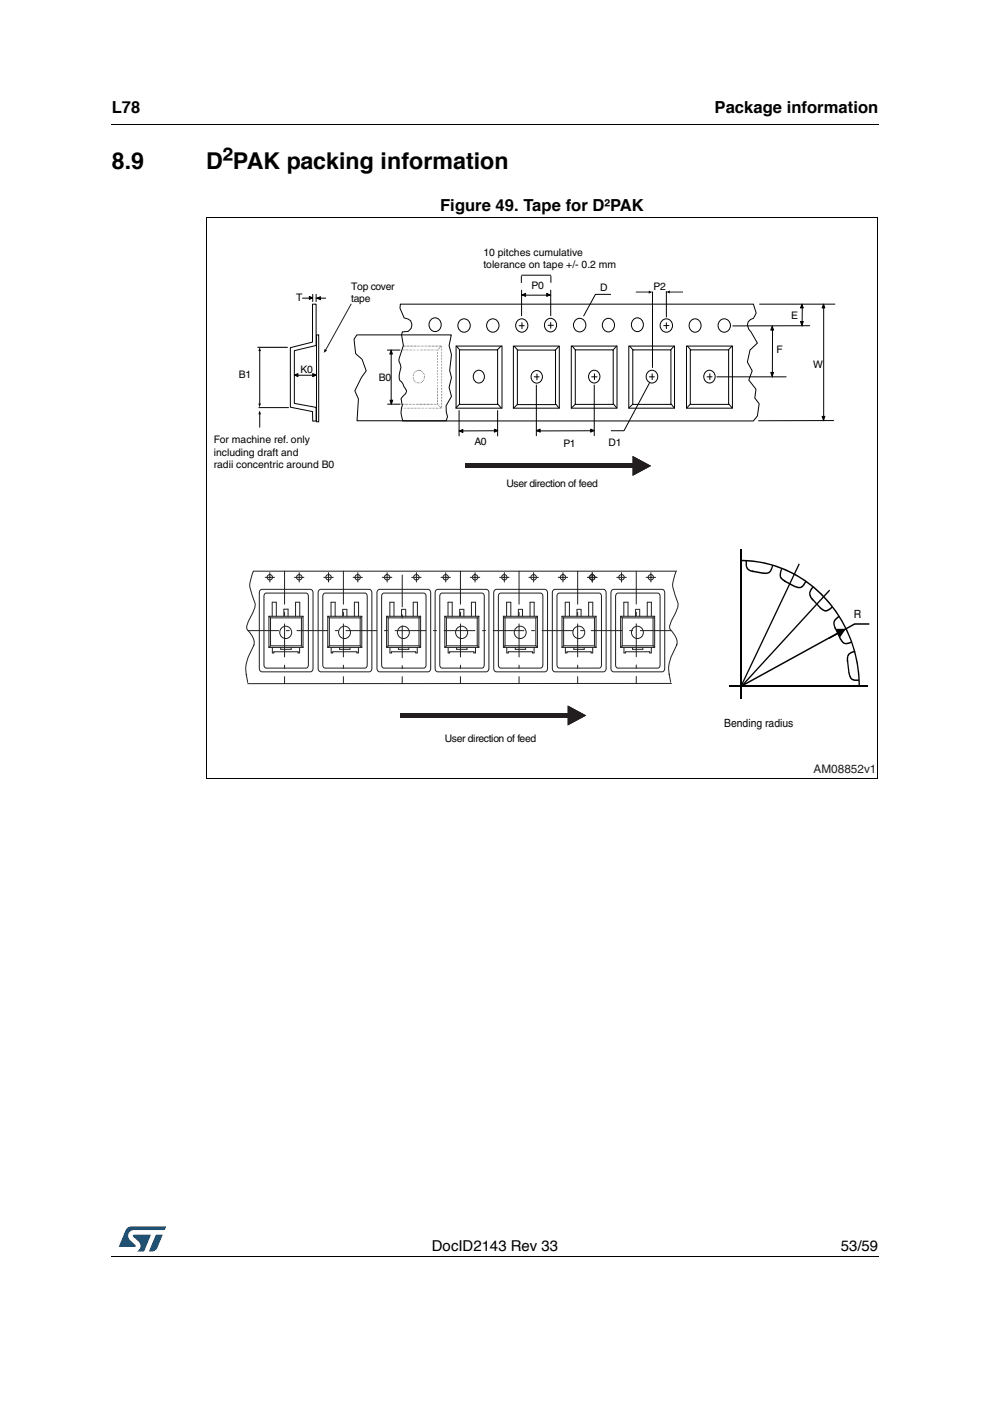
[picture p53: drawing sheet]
<svg xmlns="http://www.w3.org/2000/svg" width="210mm" height="297mm" viewBox="0 0 210 297" stroke-linecap="round" stroke-linejoin="round" font-family="sans-serif">
<defs><g id="words">
<text font-size="6.3" x="47.2" y="35.9">²</text>
<g font-size="4.9">
<text x="23.7" y="35.9">8.9</text>
<text x="43.7" y="35.9">D PAK packing information</text>
</g>
<g font-size="3.5">
<text x="23.7" y="23.9">L78</text>
<text x="151.5" y="23.9">Package information</text>
<text x="93.3" y="44.8">Figure 49. Tape for D²PAK</text>
</g>
<g font-size="3.2">
<text x="91.6" y="265.1">DocID2143 Rev 33</text>
<text x="178.3" y="265.1">53/59</text>
</g>
<text font-size="2.5" fill="#231f20" x="172.5" y="163.8">AM08852v1</text>
<g font-size="2.4" fill="#020303">
<text x="181" y="131">R</text>
<text x="153.5" y="154.1">Bending radius</text>
</g>
<g font-size="2.2" fill="#020303">
<text x="102.5" y="54.2">10 pitches cumulative</text>
<text x="102.5" y="56.8">tolerance on tape +/- 0.2 mm</text>
<text x="62.8" y="63.9">T</text>
<text x="74.5" y="61.4">Top cover</text>
<text x="74.5" y="64.1">tape</text>
<text x="112.7" y="61.3">P0</text>
<text x="127.2" y="61.6">D</text>
<text x="138.6" y="61.5">P2</text>
<text x="167.7" y="67.6">E</text>
<text x="164.6" y="74.9">F</text>
<text x="50.6" y="80.1">B1</text>
<text x="63.7" y="79">K0</text>
<text x="80.3" y="80.7">B0</text>
<text x="172.4" y="78.1">W</text>
<text x="45.3" y="93.9">For machine ref. only</text>
<text x="100.6" y="94.4">A0</text>
<text x="119.5" y="94.8">P1</text>
<text x="129" y="94.5">D1</text>
<text x="45.3" y="96.6">including draft and</text>
<text x="45.3" y="99.2">radii concentric around B0</text>
<text x="107.4" y="103.3">User direction of feed</text>
<text x="94.3" y="157.2">User direction of feed</text>
</g>
</g></defs>
<path d="M23.6 26.2l.1 .2zM23.6 266.3l.1 .1z" fill="#000"/>
<path d="M23.7 26.3h162.6M23.7 266.4h162.6" fill="none" stroke="#000" stroke-width=".21"/>
<path d="M25.2 260h10v5.3h-10z" fill="#fff"/>
<g fill="#005189">
<path d="M26.8 260.5l1.1-.5 7.3 .1-.3 .7h-6.5a1.31 1.31 0 0 0-1.2 1.1 1.31 1.31 0 0 0 .8 1.4l.7 .7v.3l-3.5 .1z"/>
<path d="M33.1 261.8h1.4l-.7 1.6a2.16 2.16 0 0 1-1.3 1.9l-.9-.1z"/>
<path d="M28.2 261.8l3.8 .1-1.4 3.3-1.6 .1a1.43 1.43 0 0 0 .6-1.7l-1.4-1.4z"/>
</g>
<path d="M43.7 46.5h142.5v118.2h-142.5z" fill="#fff"/>
<g fill="none" stroke="#020303" stroke-width=".21">
<path d="M75.7 71h20l-.5 2.3 .5 1.9-.4 3.3 .4 1.6-.5 2 .5 1.9-1.1 2v1.4l.3 .9-.3 .9h-18.9l.3-4.6-.8-1.7 1.4-2.9 1-1.4-.8-2.4-1.4-1.2-.3-3.1zM84.9 64.5h74.8l.6 1.8-.6 1.2-.6 .2-.5 .5-.1 .7 .3 .9 1.8 2.9-1.6 1.5-.5 2.6 1 1.8-.7 2 1.5 1.9-.3 1.9 1 1.2-.4 2.6-.9 1.1h-74.3a4.5 4.5 0 0 1-.1-3.3l-.3-1.4 .4-.6a1.1 1.1 0 0 0 .3-1.9l-.4-.9a2.27 2.27 0 0 1-.4-2.8 1.79 1.79 0 0 0-.3-1.8v-.5l.9-2.9-.4-2.2 .2-.6 1.3-.2 .6-.6 .1-.8-.2-.8-.5-.3-.9-.3-.9-2.1zM91.5 67.7a1.42 1.42 0 0 1 2 .6 1.42 1.42 0 0 1-.8 1.9 1.44 1.44 0 0 1-1.7-.8 1.44 1.44 0 0 1 .5-1.7zM96.7 73.4h9.7v13.1h-9.7zM96.8 73.4l.7 .8M97.4 74.2h8.1v11.5h-8.1zM97.6 67.9a1.34 1.34 0 0 1 1.9 .3 1.34 1.34 0 0 1-.3 1.8 1.34 1.34 0 0 1-1.9-.1 1.5 1.5 0 0 1 .3-2zM100.8 78.8a1.31 1.31 0 0 1 1.9 .6 1.31 1.31 0 0 1-.8 1.7 1.34 1.34 0 0 1-1.5-.7 1.34 1.34 0 0 1 .4-1.6zM103.7 67.9a1.34 1.34 0 0 1 1.8 .3 1.34 1.34 0 0 1-.2 1.8 1.34 1.34 0 0 1-1.9-.1 1.5 1.5 0 0 1 .3-2zM106.2 73.4l-.8 .8M108.8 73.4h9.8v13.1h-9.8zM109.1 73.5l.7 .7"/>
<path d="M109.7 74.2h8.1v11.6h-8.1zM109.9 67.9a1.35 1.35 0 0 1 2 1.1 1.35 1.35 0 0 1-2 1.2 1.5 1.5 0 0 1 0-2.3zM113.1 78.8a1.26 1.26 0 0 1 1.9 1.1 1.26 1.26 0 0 1-1.9 1.1 1.42 1.42 0 0 1 0-2.2zM113.3 79.9h1M113.8 79.3v1.2M116 67.8a1.36 1.36 0 0 1 2 1.1 1.36 1.36 0 0 1-2 1.2 1.54 1.54 0 0 1 0-2.3zM118.5 73.5l-.8 .8M121.1 73.4h9.7v13.1h-9.7zM121.3 73.4l.7 .8M122 74.2h8v11.5h-8zM122.1 67.8a1.37 1.37 0 0 1 2.1 1.1 1.37 1.37 0 0 1-2.1 1.2 1.52 1.52 0 0 1 0-2.3zM125.3 78.8a1.27 1.27 0 0 1 1.9 1.1 1.27 1.27 0 0 1-1.9 1 1.46 1.46 0 0 1 0-2.1z"/>
<path d="M125.4 79.9h1.2M126 79.3v1.2M128.2 67.8a1.36 1.36 0 0 1 2.1 1.1 1.36 1.36 0 0 1-2.1 1.2 1.54 1.54 0 0 1 0-2.3zM130.7 73.4l-.7 .8M133.3 73.4h9.7v13.1h-9.7zM133.5 73.4l.7 .8M134.2 74.2h8.1v11.5h-8.1zM134.4 67.7a1.41 1.41 0 0 1 2 .6 1.41 1.41 0 0 1-.9 1.9 1.44 1.44 0 0 1-1.6-.8 1.44 1.44 0 0 1 .5-1.7zM137.5 78.8a1.28 1.28 0 0 1 2 1.1 1.28 1.28 0 0 1-2 1 1.44 1.44 0 0 1 0-2.1zM137.7 79.9h1M138.3 79.3v1.2M140.5 67.9a1.34 1.34 0 0 1 1.8 .3 1.34 1.34 0 0 1-.2 1.8 1.34 1.34 0 0 1-1.9-.1 1.5 1.5 0 0 1 .3-2z"/>
<path d="M142.9 73.4l-.7 .8M145.6 73.4h9.7v13.1h-9.7zM145.8 73.4l.7 .8M146.4 74.2h8.1v11.5h-8.1zM146.6 67.9a1.33 1.33 0 0 1 2 1.1 1.33 1.33 0 0 1-2 1.2 1.52 1.52 0 0 1 0-2.3zM149.7 78.8a1.27 1.27 0 0 1 1.9 1.1 1.27 1.27 0 0 1-1.9 1 1.46 1.46 0 0 1 0-2.1zM149.9 79.9h1.1M150.5 79.3v1.2M152.8 67.9a1.34 1.34 0 0 1 1.8 .3 1.34 1.34 0 0 1-.2 1.8 1.34 1.34 0 0 1-1.9-.1 1.5 1.5 0 0 1 .3-2zM155.2 73.4l-.8 .8M97.4 85.7l-.7 .8M105.5 85.7l.7 .8"/>
<path d="M109.7 85.7l-.8 .8M117.9 85.7l.6 .8M122 85.7l-.8 .8M130.1 85.7l.6 .8M134.2 85.7l-.9 .8M142.3 85.7l.6 .8M146.4 85.7l-.8 .8M154.5 85.7l.7 .8"/>
</g>
<path d="M66.3 64.5h.7v8.7l-4.6 1.1v11.2l4.6 .9v2.9h-.7v-2l-4.7-1v-12.6l4.7-1.2z" fill-rule="evenodd" fill="#fff"/>
<path d="M66.3 64.5h.7v8.7l-4.6 1.1v11.2l4.6 .9v2.9h-.7v-2l-4.7-1v-12.6l4.7-1.2zM67.1 71h.5v18.4h-.5zM152 79.9h14.7M161 64.5h16M163.8 69.1v10.9M170.1 64.5v4.6M171.7 69.1h-16.3M174.6 64.5v24.7M113.7 81.6v10.8M126 81.6v10.8M137.7 81.3l-5.4 10h-2.7M176.8 89.2h-16" fill="none" stroke="#020303" stroke-width=".21"/>
<g fill="#020303">
<path d="M93.4 73.3l.2 .2z"/>
<path d="M93.2 73.5l.2 .1z"/>
<path d="M93 73.8h.2l-.1 .1z"/>
<path d="M92.9 74v.1h-.1z"/>
<path d="M92.7 85.7l.2-.1z"/>
<path d="M92.9 85.8l.2 .1z"/>
<path d="M93.1 86.1l.2-.1-.1 .2z"/>
<path d="M93.4 86.3l.1 .1z"/>
<path d="M88.7 78.4l.1 .2z"/>
<path d="M88.5 78.5l.1 .1z"/>
<path d="M88.2 78.6l.1 .2z"/>
<path d="M87.9 78.8h.2l-.1 .1z"/>
<path d="M87.7 79l.2 .1-.1 .1z"/>
<path d="M87.6 79.3l.1 .1z"/>
<path d="M87.5 79.6h.1v.1z"/>
<path d="M87.5 80l.1-.1v.2z"/>
<path d="M87.6 80.2l.1 .2z"/>
<path d="M87.7 80.6l.1-.1 .1 .2z"/>
<path d="M87.9 80.7l.1 .2z"/>
<path d="M88.1 81h.2z"/>
<path d="M88.4 81.1l.1 .1z"/>
<path d="M88.7 81.1l.1 .1-.1 .1z"/>
<path d="M89 81.1l.1 .1z"/>
<path d="M89.3 81l.1 .1z"/>
<path d="M89.5 80.8l.1 .1-.1 .1z"/>
<path d="M89.8 80.6v.1h-.1z"/>
<path d="M89.9 80.3l.1 .1h-.2z"/>
<path d="M89.9 80.1l.2-.1-.1 .1z"/>
<path d="M89.9 79.7h.2l-.1 .2z"/>
<path d="M89.9 79.4l.1 .1z"/>
<path d="M89.8 79.1h.1l-.1 .2z"/>
<path d="M89.6 78.8l.1 .2z"/>
<path d="M89.4 78.6l.1 .2h-.2z"/>
<path d="M89.1 78.5l.1 .1-.1 .1z"/>
<path d="M88.8 78.5l.1-.1 .1 .2z"/>
<path d="M85.5 73.3v.2z"/>
<path d="M85.7 73.3l.2 .1-.2 .1z"/>
<path d="M86 73.3l.1 .2z"/>
<path d="M86.3 73.3l.2 .1-.2 .1z"/>
<path d="M86.6 73.3l.1 .1-.1 .1z"/>
<path d="M86.9 73.3l.1 .1-.1 .1z"/>
<path d="M87.2 73.3l.1 .1-.1 .1z"/>
<path d="M87.5 73.3l.1 .1-.1 .1z"/>
<path d="M87.8 73.3l.1 .1-.1 .1z"/>
<path d="M88.1 73.3h.1l-.1 .2z"/>
<path d="M88.4 73.3h.1l-.1 .2z"/>
<path d="M88.7 73.3v.2z"/>
<path d="M89 73.3v.2z"/>
<path d="M89.3 73.3l-.1 .2z"/>
<path d="M89.6 73.3l-.1 .2z"/>
<path d="M89.8 73.3l.1 .2z"/>
<path d="M90.1 73.3l.1 .2z"/>
<path d="M90.4 73.3l.1 .2z"/>
<path d="M90.7 73.3l.1 .2z"/>
<path d="M91 73.3l.1 .2z"/>
<path d="M91.3 73.3l.1 .2z"/>
<path d="M91.6 73.3l.1 .1-.1 .1z"/>
<path d="M91.9 73.3l.1 .1-.1 .1z"/>
<path d="M92.2 73.3l.1 .1-.1 .1z"/>
<path d="M92.5 73.3l.1 .1-.1 .1z"/>
<path d="M92.8 73.3l.1 .1-.1 .1z"/>
<path d="M93.1 73.3l.1 .1z"/>
<path d="M93.4 73.3l.1 .1z"/>
<path d="M93.7 73.4v.1z"/>
<path d="M93.7 73.7v.1z"/>
<path d="M93.7 74v.2z"/>
<path d="M93.7 74.3v.2z"/>
<path d="M93.7 74.6v.2z"/>
<path d="M93.6 75l.1 .1z"/>
<path d="M93.7 75.3v.2z"/>
<path d="M93.6 75.6l.1 .1z"/>
<path d="M93.7 75.9v.2z"/>
<path d="M93.7 76.2v.2z"/>
<path d="M93.7 76.6v.1z"/>
<path d="M93.7 76.8v.2z"/>
<path d="M93.7 77.2v.2z"/>
<path d="M93.7 77.5v.2z"/>
<path d="M93.7 77.8v.2z"/>
<path d="M93.6 78.2h.1z"/>
<path d="M93.7 78.5v.1z"/>
<path d="M93.6 78.8l.1 .1z"/>
<path d="M93.7 79.1v.2z"/>
<path d="M93.6 79.4l.1 .1z"/>
<path d="M93.7 79.7v.2z"/>
<path d="M93.6 80.1h.1z"/>
<path d="M93.7 80.4v.1z"/>
<path d="M93.6 80.7l.1 .1z"/>
<path d="M93.7 81v.2z"/>
<path d="M93.6 81.4h.1z"/>
<path d="M93.7 81.6v.2z"/>
<path d="M93.6 82l.1 .1z"/>
<path d="M93.6 82.3l.1 .1z"/>
<path d="M93.6 82.6l.1 .1z"/>
<path d="M93.6 82.9l.1 .1z"/>
<path d="M93.6 83.2l.1 .1z"/>
<path d="M93.6 83.5l.1 .2z"/>
<path d="M93.6 83.9l.1 .1z"/>
<path d="M93.6 84.2l.1 .1z"/>
<path d="M93.6 84.5l.1 .1z"/>
<path d="M93.6 84.8l.1 .1z"/>
<path d="M93.6 85.1l.1 .1z"/>
<path d="M93.6 85.4l.1 .2z"/>
<path d="M93.6 85.8l.1 .1z"/>
<path d="M93.6 86.1l.1 .1z"/>
<path d="M93.6 86.4l.1 .1z"/>
<path d="M93.3 86.5h.2z"/>
<path d="M93.1 86.5h.1l-.2 .1z"/>
<path d="M92.8 86.5h.1l-.2 .1z"/>
<path d="M92.5 86.5h.1l-.2 .1z"/>
<path d="M92.2 86.5h.1l-.2 .1z"/>
<path d="M91.9 86.5l.1 .1z"/>
<path d="M91.5 86.5h.2z"/>
<path d="M91.3 86.5l.1 .1z"/>
<path d="M91 86.5l.1 .1z"/>
<path d="M90.7 86.5l.1 .1z"/>
<path d="M90.4 86.5l.1 .1z"/>
<path d="M90.1 86.5l.1 .1z"/>
<path d="M89.8 86.5h.1z"/>
<path d="M89.5 86.5h.1z"/>
<path d="M89.2 86.5h.1z"/>
<path d="M88.9 86.5l.1 .1z"/>
<path d="M88.7 86.5v.1z"/>
<path d="M88.3 86.5h.2z"/>
<path d="M88 86.5h.2z"/>
<path d="M87.8 86.5h.1l-.2 .1z"/>
<path d="M87.5 86.5l.1 .1z"/>
<path d="M87.1 86.5h.2z"/>
<path d="M86.9 86.5h.1l-.2 .1z"/>
<path d="M86.5 86.5h.2z"/>
<path d="M86.2 86.5h.2z"/>
<path d="M86 86.5l.1 .1z"/>
<path d="M85.7 86.5l.1 .1z"/>
<path d="M85.4 86.5h.1z"/>
<path d="M85.1 86.5l.1 .1z"/>
<path d="M85.2 74.2h.2z"/>
<path d="M85.5 74.2h.1z"/>
<path d="M85.8 74.1l.1 .1-.1 .1z"/>
<path d="M86.1 74.2h.1z"/>
<path d="M86.4 74.2h.1z"/>
<path d="M86.7 74.1l.1 .2z"/>
<path d="M87 74.2h.1z"/>
<path d="M87.3 74.2h.1z"/>
<path d="M87.6 74.1v.2z"/>
<path d="M87.9 74.2h.1z"/>
<path d="M88.1 74.2h.2z"/>
<path d="M88.5 74.1l.1 .1-.2 .1z"/>
<path d="M88.7 74.1l.2 .1z"/>
<path d="M89 74.1l.2 .1z"/>
<path d="M89.3 74.2h.2z"/>
<path d="M89.6 74.2h.2z"/>
<path d="M89.9 74.2h.2z"/>
<path d="M90.2 74.2h.1z"/>
<path d="M90.5 74.2h.1z"/>
<path d="M90.8 74.2h.1z"/>
<path d="M91.1 74.1l.1 .1-.1 .1z"/>
<path d="M91.4 74.1l.1 .1-.1 .1z"/>
<path d="M91.7 74.1v.2z"/>
<path d="M92 74.1v.2z"/>
<path d="M92.3 74.2h.1z"/>
<path d="M92.5 74.2h.2z"/>
<path d="M92.8 74.3v.1z"/>
<path d="M92.8 74.6v.2z"/>
<path d="M92.8 74.9v.2z"/>
<path d="M92.8 75.2v.2z"/>
<path d="M92.8 75.5v.2z"/>
<path d="M92.8 75.9v.1z"/>
<path d="M92.8 76.2v.1z"/>
<path d="M92.8 76.5v.2z"/>
<path d="M92.8 76.8v.2z"/>
<path d="M92.8 77.1v.2z"/>
<path d="M92.7 77.5l.1 .1z"/>
<path d="M92.8 77.8v.1z"/>
<path d="M92.7 78.2h.1z"/>
<path d="M92.8 78.4v.2z"/>
<path d="M92.7 78.8h.1z"/>
<path d="M92.8 79v.2z"/>
<path d="M92.7 79.4l.1 .1z"/>
<path d="M92.8 79.7v.2z"/>
<path d="M92.7 80.1h.1z"/>
<path d="M92.8 80.3v.2z"/>
<path d="M92.7 80.7h.1z"/>
<path d="M92.8 81v.1z"/>
<path d="M92.8 81.3v.1z"/>
<path d="M92.8 81.6v.2z"/>
<path d="M92.8 81.9v.2z"/>
<path d="M92.7 82.3l.1-.1v.2z"/>
<path d="M92.7 82.6h.1z"/>
<path d="M92.7 82.9h.1v.1z"/>
<path d="M92.7 83.2l.1 .1z"/>
<path d="M92.7 83.5h.1v.1z"/>
<path d="M92.7 83.9l.1-.1v.2z"/>
<path d="M92.7 84.2l.1-.1v.2z"/>
<path d="M92.7 84.5l.1 .1z"/>
<path d="M92.7 84.8h.1v.1z"/>
<path d="M92.7 85.1h.1v.1z"/>
<path d="M92.7 85.4h.1v.1z"/>
<path d="M92.6 85.6l.1 .2z"/>
<path d="M92.3 85.7h.1z"/>
<path d="M92 85.7h.1z"/>
<path d="M91.7 85.7l.1 .1z"/>
<path d="M91.4 85.7l.1 .1z"/>
<path d="M91.1 85.7l.1 .1z"/>
<path d="M90.9 85.6v.2h-.1z"/>
<path d="M90.5 85.7h.2l-.2 .1z"/>
<path d="M90.3 85.6v.2h-.1z"/>
<path d="M90 85.6l.1 .2h-.2z"/>
<path d="M89.7 85.6l.1 .2h-.2z"/>
<path d="M89.4 85.6l.1 .2h-.2z"/>
<path d="M89 85.7h.2l-.2 .1z"/>
<path d="M88.7 85.7h.2l-.2 .1z"/>
<path d="M88.5 85.6l.1 .2z"/>
<path d="M88.2 85.6l.1 .2z"/>
<path d="M87.9 85.6l.1 .2z"/>
<path d="M87.6 85.6l.1 .2z"/>
<path d="M87.3 85.7l.1 .1z"/>
<path d="M87 85.7l.1 .1z"/>
<path d="M86.7 85.7h.1z"/>
<path d="M86.4 85.7l.1 .1z"/>
<path d="M86.1 85.7l.1 .1z"/>
<path d="M85.8 85.7h.2l-.2 .1z"/>
<path d="M85.5 85.7h.2l-.2 .1z"/>
<path d="M85.2 85.7h.2l-.2 .1z"/>
</g>
<g fill="none" stroke="#020303" stroke-width=".21">
<path d="M62.4 79.6h4.7M64.1 63.2h2.1M66.3 62.4v1.5M67 63.2h2.1M67 62.4v1.5M82.1 74.2h2.7M82.9 74.2v11.5M110.1 69.1h1M110.7 68.4v1.3M116.2 69h1.1M116.8 68.4v1.2M129.5 62.4h-3.3l-2.4 4.6"/>
<path d="M82.2 85.7h2.6M105.5 91.3l-8.2 .1M126 91.3l-12.2 .1"/>
</g>
<path d="M98.6 98.3h35.6v.9h-35.6z" fill="#020303"/>
<path d="M134.1 96.7l4 2.1-4 2.1z" fill="#020303"/>
<path d="M98.6 98.3h35.6v.9h-35.6z" fill="#221e1f"/>
<path d="M134.1 96.7l4 2.1-4 2.1z" fill="#221e1f"/>
<path d="M174.6 64.5l.3 .8h-.6z" fill="#020303"/>
<path d="M110.6 61.5v5.4M110.6 62.6h6.2M116.8 61.5v5.4M174.6 64.5l.3 .8h-.6zM97.3 87.1v5.3M105.5 87.1v5.3" fill="none" stroke="#020303" stroke-width=".21"/>
<path d="M170 64.5l.3 .8h-.6z" fill="#020303"/>
<path d="M170 64.5l.3 .8h-.6z" fill="none" stroke="#020303" stroke-width=".21"/>
<path d="M163.7 69.2l.3 .8h-.6z" fill="#020303"/>
<path d="M163.7 69.2l.3 .8h-.6z" fill="none" stroke="#020303" stroke-width=".21"/>
<path d="M125.2 91l.8 .3-.8 .3z" fill="#020303"/>
<path d="M125.2 91l.8 .3-.8 .3z" fill="none" stroke="#020303" stroke-width=".21"/>
<path d="M115.9 62.2l.7 .3-.7 .3z" fill="#020303"/>
<path d="M115.9 62.2l.7 .3-.7 .3z" fill="none" stroke="#020303" stroke-width=".21"/>
<path d="M104.8 91l.7 .3-.7 .3z" fill="#020303"/>
<path d="M104.8 91l.7 .3-.7 .3z" fill="none" stroke="#020303" stroke-width=".21"/>
<path d="M113.8 91.3l.7-.3v.6z" fill="#020303"/>
<path d="M113.8 91.3l.7-.3v.6z" fill="none" stroke="#020303" stroke-width=".21"/>
<path d="M110.7 62.5l.7-.3v.6z" fill="#020303"/>
<path d="M110.7 62.5l.7-.3v.6z" fill="none" stroke="#020303" stroke-width=".21"/>
<path d="M97.4 91.4l.7-.3v.6z" fill="#020303"/>
<path d="M97.4 91.4l.7-.3v.6z" fill="none" stroke="#020303" stroke-width=".21"/>
<path d="M163.4 79h.6l-.3 .8z" fill="#020303"/>
<path d="M163.4 79h.6l-.3 .8z" fill="none" stroke="#020303" stroke-width=".21"/>
<path d="M169.7 68.2h.6l-.3 .8z" fill="#020303"/>
<path d="M169.7 68.2h.6l-.3 .8z" fill="none" stroke="#020303" stroke-width=".21"/>
<path d="M174.3 88.3h.6l-.3 .8z" fill="#020303"/>
<path d="M174.3 88.3h.6l-.3 .8z" fill="none" stroke="#020303" stroke-width=".21"/>
<path d="M65.6 62.8l.7 .4-.7 .3z" fill="#020303"/>
<path d="M65.6 62.8l.7 .4-.7 .3z" fill="none" stroke="#020303" stroke-width=".21"/>
<path d="M67.2 63.2l.8-.3v.7z" fill="#020303"/>
<path d="M67.2 63.2l.8-.3v.7z" fill="none" stroke="#020303" stroke-width=".21"/>
<path d="M82.7 84.8h.6l-.3 .9z" fill="#020303"/>
<path d="M82.7 84.8h.6l-.3 .9z" fill="none" stroke="#020303" stroke-width=".21"/>
<path d="M82.9 74.3l.3 .8h-.6z" fill="#020303"/>
<path d="M82.9 74.3l.3 .8h-.6z" fill="none" stroke="#020303" stroke-width=".21"/>
<path d="M66.3 79.2l.8 .3-.8 .4z" fill="#020303"/>
<path d="M66.3 79.2l.8 .3-.8 .4z" fill="none" stroke="#020303" stroke-width=".21"/>
<path d="M62.4 79.5l.8-.3v.7z" fill="#020303"/>
<path d="M62.4 79.5l.8-.3v.7zM138.3 61.9v16M140.7 69h1.1M141.3 61.8v5.4M141.3 68.4v1.3" fill="none" stroke="#020303" stroke-width=".21"/>
<g fill="#020303">
<path d="M141.3 61.9l.7-.3v.6z"/>
<path d="M137.5 61.6l.8 .3-.8 .4z"/>
</g>
<path d="M134.8 61.9h3M141.9 61.9h2.9" fill="none" stroke="#221e1f" stroke-width=".21"/>
<path d="M110.5 58.6v1.3M110.6 58.3h6.2M116.8 58.5v1.4" fill="none" stroke="#020303" stroke-width=".21"/>
<g fill="none" stroke="#231f20" stroke-width=".21">
<path d="M55.1 125.2l.4-.2h10.3a.67 .67 0 0 1 .6 .7v16a.66 .66 0 0 1-.6 .7h-10.3a.66 .66 0 0 1-.5-.7v-16zM56.2 125.8l8.7-.1 .4 .4 .1 14.9-.2 .6h-8.8l-.4-.3v-14.9zM57 130.7l.4 .3M57 137.3h7.2M57 130.7h7.2M57 130.7v6.6M57.4 136.9h6.5M57.4 136.9l-.4 .4M57.4 131h6.5M57.4 131v5.9M57.7 130.7v-3h.9v3M57.7 137.3v1.1h.4v-.2h5.1v.2h.3v-1.1"/>
<path d="M59.5 137.3v.4h2.2v-.4M60.2 130.7v-1.5h.9v1.5M62.7 130.7v-3h.9v3M63.9 136.9l.3 .4M63.9 131v5.9M64.2 130.7v6.6M64.2 130.7l-.3 .3M67.6 125.2l.4-.2h10.3a.66 .66 0 0 1 .5 .7v16a.66 .66 0 0 1-.5 .7h-10.3a.66 .66 0 0 1-.5-.7l-.1-16zM68.7 125.8l8.7-.1 .4 .4 .1 14.9-.3 .6h-8.7l-.4-.3-.1-14.9zM69.5 130.7v6.6M69.5 130.7h7.2M69.5 137.3h7.2"/>
<path d="M69.5 130.7l.3 .3M69.8 131v5.9M69.8 136.9h6.6M69.8 131h6.6M69.8 136.9l-.3 .4M70.2 130.7v-3h.9v3M70.2 137.3v1.1h.3v-.2h5.2v.2h.3v-1.1M72 137.3v.4h2.2v-.4M72.7 129.2v1.5M72.7 129.2h.9M73.6 129.2v1.5M75.1 130.7v-3h.9v3"/>
<path d="M76.4 131v5.9M76.4 136.9l.3 .4M76.7 130.7l-.3 .3M76.7 130.7v6.6M80.1 125.2l.4-.2h10.3a.66 .66 0 0 1 .5 .7v16a.66 .66 0 0 1-.5 .7h-10.3a.66 .66 0 0 1-.6-.7v-16zM81.1 125.8l8.8-.1 .4 .4v14.9l-.2 .6h-8.7l-.4-.3-.1-14.9zM82 130.7l.3 .3M82 137.3h7.2M82 130.7h7.2M82 130.7v6.6M82.3 136.9l-.3 .4M82.3 131v5.9"/>
<path d="M82.3 136.9h6.5M82.3 131h6.5M82.7 130.7v-3h.8v3M82.7 137.3v1.1h.3v-.2h5.1v.2h.4v-1.1M84.5 137.3v.4h2.2v-.4M85.1 129.2v1.5M85.1 129.2h.9M86 129.2v1.5M87.6 130.7v-3h.9v3M88.8 136.9l.4 .4M88.8 131v5.9M89.2 130.7v6.6"/>
<path d="M89.2 130.7l-.4 .3M92.4 125.2l.4-.2h10.3a.66 .66 0 0 1 .6 .7l-.1 16a.66 .66 0 0 1-.5 .7h-10.3a.66 .66 0 0 1-.5-.7v-16zM93.5 125.8l8.7-.1 .4 .4 .1 14.9-.3 .6h-8.7l-.4-.3-.1-14.9zM94.3 130.7v6.6M94.3 130.7l.3 .3M94.3 137.3h7.2M94.3 130.7h7.2M94.6 136.9h6.6M94.6 131h6.6M94.6 136.9l-.3 .4M94.6 131v5.9M95 130.7v-3h.9v3"/>
<path d="M95 137.3v1.1h.3v-.2h5.2v.2h.3v-1.1M96.8 137.3v.4h2.2v-.4M97.5 129.2v1.5M97.5 129.2h.9M98.4 129.2v1.5M100 130.7v-3h.8v3M101.2 131v5.9M101.2 136.9l.3 .4M101.5 130.7l-.3 .3M101.5 130.7v6.6M104.8 125.2l.4-.2h10.3a.66 .66 0 0 1 .6 .7v16a.66 .66 0 0 1-.6 .7h-10.3a.66 .66 0 0 1-.5-.7v-16zM105.9 125.8l8.7-.1 .4 .4 .1 14.9-.2 .6h-8.8l-.4-.3v-14.9z"/>
<path d="M106.7 137.3h7.3M106.7 130.7h7.3M106.7 130.7l.4 .3M106.7 130.7v6.6M107.1 136.9l-.4 .4M107.1 131v5.9M107.1 136.9h6.5M107.1 131h6.5M107.4 130.7v-3h.9v3M107.4 137.3v1.1h.4v-.2h5.1v.2h.3v-1.1M109.2 137.3v.4h2.2v-.4M109.9 129.2h.9"/>
<path d="M109.9 129.2v1.5M110.8 129.2v1.5M112.4 130.7v-3h.9v3M113.6 136.9l.4 .4M113.6 131v5.9M114 130.7v6.6M114 130.7l-.4 .3M117.3 125.2l.4-.2h10.2a.66 .66 0 0 1 .6 .7v16a.66 .66 0 0 1-.6 .7h-10.2a.66 .66 0 0 1-.6-.7v-16zM118.3 125.8l8.8-.1 .4 .4v14.9l-.2 .6h-8.7l-.4-.3-.1-14.9zM119.2 130.7v6.6M119.2 137.3h7.2M119.2 130.7h7.2"/>
<path d="M119.2 130.7l.3 .3M119.5 136.9l-.3 .4M119.5 131v5.9M119.5 136.9h6.5M119.5 131h6.5M119.8 130.7v-3h.9v3M119.9 137.3v1.1h.3v-.2h5.1v.2h.4v-1.1M121.7 137.3v.4h2.2v-.4M122.3 129.2v1.5M122.3 129.2h.9M123.2 129.2v1.5M124.8 130.7v-3h.9v3"/>
<path d="M126 136.9l.4 .4M126 131v5.9M126.4 130.7v6.6M126.4 130.7l-.4 .3M129.7 125.2l.4-.2h10.3a.66 .66 0 0 1 .5 .7v16a.66 .66 0 0 1-.5 .7h-10.3a.66 .66 0 0 1-.6-.7v-16zM130.8 125.8l8.7-.1 .4 .4 .1 14.9-.3 .6h-8.7l-.4-.3-.1-14.9zM131.6 130.7l.3 .3M131.6 137.3h7.2M131.6 130.7h7.2M131.6 130.7v6.6M131.9 136.9h6.6M131.9 131h6.6"/>
<path d="M131.9 136.9l-.3 .4M131.9 131v5.9M132.3 130.7v-3h.9v3M132.3 137.3v1.1h.3v-.2h5.2v.2h.3v-1.1M134.1 137.3v.4h2.2v-.4M134.8 129.2h.8M134.8 129.2v1.5M135.6 129.2v1.5M137.2 130.7v-3h.9v3M138.5 131v5.9M138.5 136.9l.3 .4M138.8 130.7l-.3 .3"/>
<path d="M138.8 130.7v6.6M143.3 121.1h-89.5a5.9 5.9 0 0 0-.1 5.7 2.69 2.69 0 0 1 0 3l-.4 .7a5.9 5.9 0 0 0-1 2.6l.2 .5a3.8 3.8 0 0 1 1.4 3l-.1 .2a9 9 0 0 0-1.6 6.2l.3 1.7M143.4 121.1a5.9 5.9 0 0 0 0 5.7 2.7 2.7 0 0 1-.1 2.9l-.3 .7a6 6 0 0 0-1 2.7l.2 .4a3.8 3.8 0 0 1 1.3 3v.2a8.9 8.9 0 0 0-1.6 6.2l.3 1.7M142.4 144.9h-89.9"/>
<circle cx="57.2" cy="122.4" r=".57"/>
<circle cx="60.6" cy="134.1" r="1.29"/>
<circle cx="63.5" cy="122.4" r=".57"/>
<circle cx="69.7" cy="122.4" r=".57"/>
<circle cx="73.1" cy="134.1" r="1.29"/>
<circle cx="75.8" cy="122.4" r=".57"/>
<circle cx="82.1" cy="122.4" r=".57"/>
<circle cx="85.6" cy="134.1" r="1.29"/>
<circle cx="88.3" cy="122.4" r=".57"/>
<circle cx="94.5" cy="122.4" r=".57"/>
<circle cx="97.9" cy="134.1" r="1.29"/>
<circle cx="100.7" cy="122.4" r=".57"/>
<circle cx="106.9" cy="122.4" r=".57"/>
<circle cx="110.3" cy="134.1" r="1.29"/>
<circle cx="113.1" cy="122.4" r=".57"/>
<circle cx="119.4" cy="122.4" r=".57"/>
<circle cx="122.7" cy="134.1" r="1.29"/>
<circle cx="125.6" cy="122.4" r=".57"/>
<circle cx="131.8" cy="122.4" r=".57"/>
<circle cx="135.1" cy="134.1" r="1.29"/>
<circle cx="138" cy="122.4" r=".57"/>
</g>
<path d="M142.3 133.7h-89.8" fill="none" stroke="#231f20" stroke-width=".21" stroke-dasharray="6.5 1.6 .6 1.6"/>
<path d="M60.3 121.1v23.8M72.8 121.1v23.8M97.6 121.1v23.8M110.1 121.1v23.8M122.5 121.1v23.8M134.9 121.1v23.8" fill="none" stroke="#231f20" stroke-width=".21" stroke-dasharray="7 1.7 .7 1.7"/>
<g fill="none" stroke="#231f20" stroke-width=".21" stroke-dasharray="2.4 .6 .2 .6">
<path d="M57.2 121.4v2M58.2 122.4h-2M63.4 121.4v2M69.7 121.4v2M75.9 121.4v2M76.9 122.4h-2M82.1 121.4v2M88.3 121.4v2M94.5 121.4v2M95.5 122.4h-2M100.7 121.4v2M101.7 122.4h-2"/>
<path d="M106.9 121.4v2M107.9 122.4h-2M113.1 121.4v2M119.4 121.4v2M120.4 122.4h-2M125.6 121.4v2M126.6 122.4h-2M131.8 121.4v2M138 121.4v2M139 122.4h-2"/>
</g>
<path d="M64.4 122.4h-2M70.7 122.4h-2.1M83.1 122.4h-2M89.3 122.4h-2M114.1 122.4h-2M132.8 122.4h-2" fill="none" stroke="#231f20" stroke-width=".21" stroke-dasharray="2.5 .6 .2 .6"/>
<path d="M85.3 121.9v23" fill="none" stroke="#231f20" stroke-width=".21" stroke-dasharray="6.8 1.7 .7 1.7"/>
<path d="M84.8 151.2h35.6v1h-35.6z" fill="#020303"/>
<path d="M120.4 149.6l3.9 2.1-3.9 2.1z" fill="#020303"/>
<path d="M84.8 151.2h35.6v1h-35.6z" fill="#221e1f"/>
<path d="M120.4 149.6l3.9 2.1-3.9 2.1z" fill="#221e1f"/>
<path d="M157.2 118.7a25.6 25.6 0 0 1 24.2 19.6 28.9 28.9 0 0 1 .9 7.1h-.3a28.6 28.6 0 0 0-2-10.3h.2l-.1 .1a26.5 26.5 0 0 0-9.1-11.7l.1-.1-.1 .2a24.4 24.4 0 0 0-8.9-4l.1-.2v.2l-2.5-.4-2.5-.2z" fill="#020303"/>
<path d="M157.2 116.5v31.8" fill="none" stroke="#020303" stroke-width=".29"/>
<path d="M154.7 145.4h29.4" fill="none" stroke="#020303" stroke-width=".32"/>
<g fill="#020303">
<path d="M169.4 119.4l.2 .2-12.3 25.9-.2-.2z"/>
<path d="M175.8 125l.2 .2-18.6 20.3-.2-.2z"/>
<path d="M157.3 145.3l20.3-11.2 .2 .2-20.4 11.2z"/>
<path d="M175.7 135.2l5.4-3.1h3.2v.4h-3.1v-.2v.2l-5.4 3z"/>
<path d="M158.1 118.9h.3l.1 1.5h-.1l.1-.1 .3 .3-.1 .2v-.2l1.1 .4-.1 .3-.4-.1a1.44 1.44 0 0 1-1.2-1.4z"/>
<path d="M161.8 121.4l1.1-.1v.2l-.1-.2h.2v.1l-.1-.1 .5-.7 .2 .1h-.2l.3-.9h.3l-.1 .4a1.57 1.57 0 0 1-2.1 1.5z"/>
<path d="M159.4 120.9l2.5 .5v.3l-2.5-.4z"/>
<path d="M165.6 120.6l.2 .1-.2 1.6h-.1l.1-.1 .1 .3h-.2l.1-.2 .7 .7-.1 .1 .1-.2 .3 .3-.2 .2a1.8 1.8 0 0 1-1.1-1.1v-.8z"/>
<path d="M168.5 124.2l.7 .2v.2v-.2h.5v.2l-.1-.2 .3-.1 .1 .1-.2-.1 .9-1.1 .3 .2a1.66 1.66 0 0 1-2.6 1z"/>
<path d="M166.4 123l2.2 1.2-.2 .3-2.2-1.2z"/>
<path d="M172.3 124.3l.2 .2-.6 1-.1-.1h.1v.8h-.2l.1-.1 .7 1-.2 .2a1.96 1.96 0 0 1 0-3z"/>
<path d="M173.9 128.7l.7 .5-.1 .1v-.1l.5 .2-.1 .1v-.2l.2 .1v.1v-.1l.2-.1v.2l-.1-.1 .5-.3v.2l-.1-.2 .8-.5 .1 .2a1.62 1.62 0 0 1-2.7 .1z"/>
<path d="M172.3 126.8l1.7 2-.1 .2-1.8-1.9z"/>
<path d="M177 131.2l.9-.7 .1 .3-1 1-.1-.1h.2l-.1 .2-.2-.1 .2 .1 .3 1.4-.3 .1-.3-1.2z"/>
<path d="M178.2 135.2l.7 1-.1 .1 .1-.2 .4 .2v.1v-.1l.5-.1v.2l-.1-.1 .9-.3 .1 .3a1.67 1.67 0 0 1-2.7-.8z"/>
<path d="M176.9 133.1l.2-.2 1.2 2.5-.2 .1z"/>
<path d="M179.9 138.6l1.4-.7v.3l-1.1 .5-.1-.1 .1 .1-.3 .4-.1-.2h.1l-.1 1.4-.2 .1a2.28 2.28 0 0 1 .3-1.8z"/>
<path d="M179.9 142.6h.2l.3 .8h-.2l.1-.1 .5 .7-.1 .1 .1-.2 .1 .1v.1v-.1l1.2 .1v.3a1.68 1.68 0 0 1-2.2-1.8z"/>
<path d="M179.6 140h.2l.3 2.7h-.2z"/>
</g>
<path d="M177.2 133.3h2.2l-1.3 1.9z" fill="#020303"/>
<path d="M54.6 73.7h6.4M54.9 86.4h6.3" fill="none" stroke="#231f20" stroke-width=".21"/>
<path d="M55.1 74.2v11.5" fill="none" stroke="#020303" stroke-width=".21"/>
<g fill="#020303">
<path d="M54.8 85.6h.5l-.3 .8z"/>
<path d="M55.1 73.6l.2 .8h-.5z"/>
</g>
<path d="M55.1 87.6v3" fill="none" stroke="#020303" stroke-width=".21"/>
<path d="M55.1 87l.2 .8h-.5z" fill="#020303"/>
<path d="M74.5 64.4l-5.5 9.9" fill="none" stroke="#231f20" stroke-width=".21"/>
<path d="M68.9 74.2l.2 .1-.2 .1z" fill="#231f20"/>
<path d="M68.8 74l.5 .3-.7 .5z" fill="#020303"/>
<path d="M43.8 46v119.1M43.8 46.1h142.4M186.1 46.1v119.1M43.7 165.1h142.4" fill="none" stroke="#000" stroke-width=".21"/>
<use href="#words"/>
</svg>
